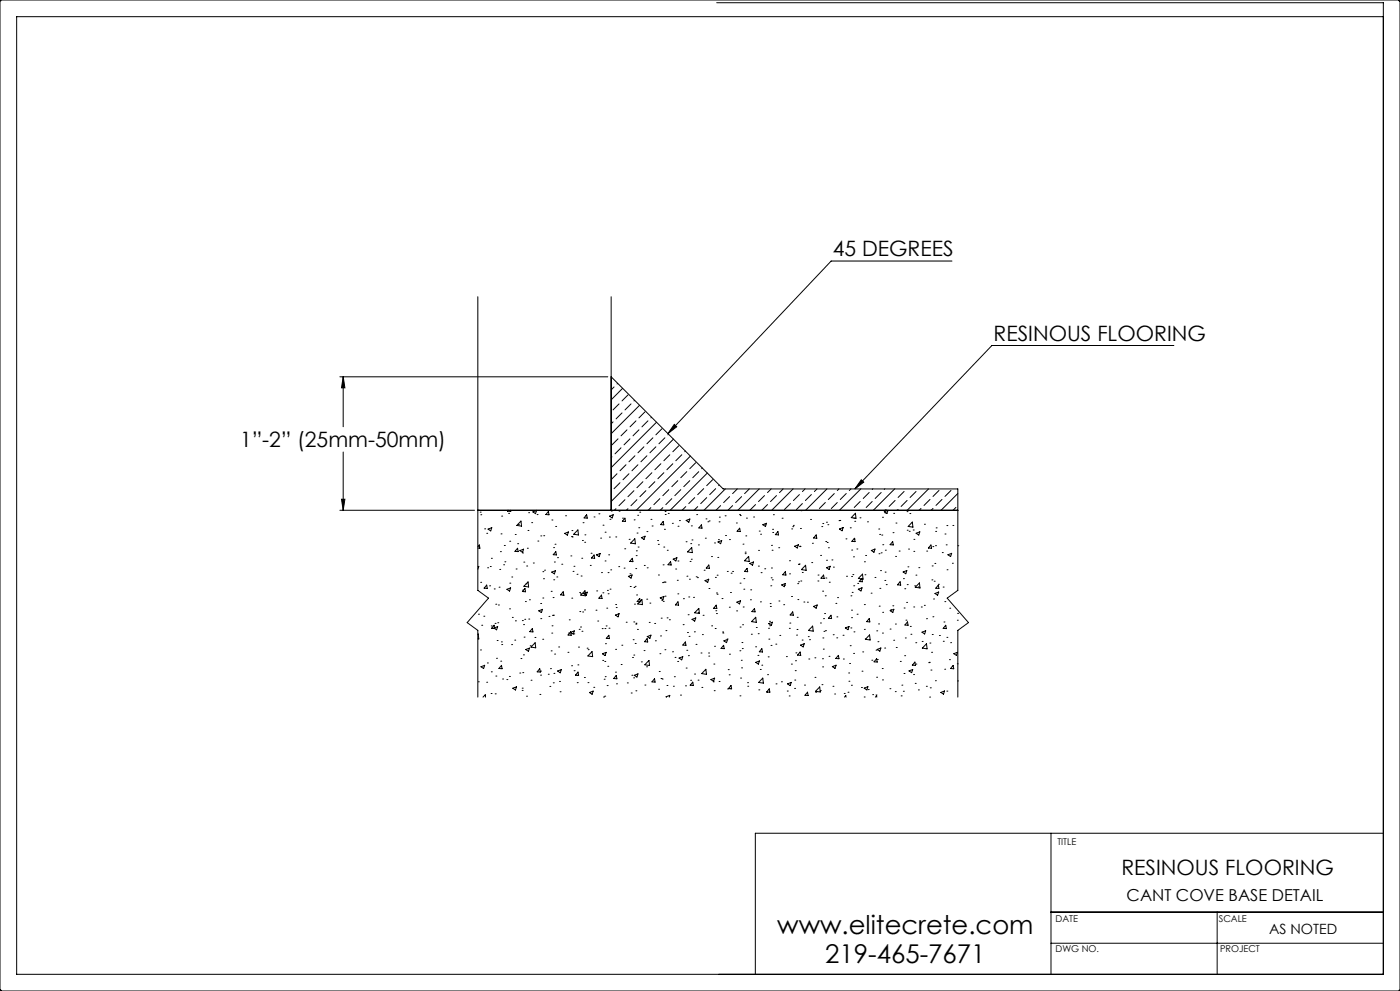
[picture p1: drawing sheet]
<svg xmlns="http://www.w3.org/2000/svg" width="420mm" height="297mm" viewBox="0 0 420 297" stroke-linecap="round" stroke-linejoin="round" font-family="sans-serif">
<defs><g id="words">
<g font-size="7.8">
<text x="233.2" y="279.9">www.elitecrete.com</text>
<text x="247.5" y="288.7">219-465-7671</text>
</g>
<g font-size="6.3">
<text x="249.8" y="76.8">45 DEGREES</text>
<text x="298.1" y="102.1">RESINOUS FLOORING</text>
<text x="72.1" y="134.1">1”-2” (25mm-50mm)</text>
<text x="336.4" y="262.2">RESINOUS FLOORING</text>
</g>
<text font-size="4.9" x="338" y="270.1">CANT COVE BASE DETAIL</text>
<text font-size="4.2" x="380.7" y="279.9">AS NOTED</text>
<g font-size="2.8">
<text x="317.2" y="253.4">TITLE</text>
<text x="316.7" y="276.2">DATE</text>
<text x="365.6" y="276.2">SCALE</text>
<text x="316.7" y="285.2">DWG NO.</text>
<text x="366" y="285.2">PROJECT</text>
</g>
</g></defs>
<g fill="none" stroke="#000" stroke-width=".3">
<path d="M-.1 0h420.1M0 0l.4 .4M0 -.1v297.2M0 0h.1M419.9 0h.1M420 -.1v297.2M420 0l-.4 .4M215 .8h200v291.2h-410v-287h410M285.6 78.2h-36.3l-48.9 51.8M143.3 88.9v88l3.2 2.4-6.4 7.3 3.2 2.3v20M183.3 88.9v64M102 112.9h80.4"/>
<path d="M103 112.9l.5 3.3h-1.1zM103 112.9v15M183.3 112.9l33.6 33.6h70.4v30.4l-3.2 2.4 6.4 7.3-3.2 2.3v20M184.2 116l-.9 .8M185.3 114.9l-.2 .2M186.8 116.4l-3.5 3.4M188.4 118.4l-1.8 1.8M190.4 120l-.2 .2M352.2 103.5h-54.6l-41.1 43M103 135.5v17.4M183.6 136.9l-.3 .3M183.9 126.4l-.6 .6"/>
<path d="M185.4 131.5l-1.8 1.8M185.7 121l-1.8 1.8M186.3 134.2l-1.8 1.8M186.6 123.7l-1.8 1.8M187.8 139.3l-1.8 1.8M188.1 128.8l-1.8 1.8M189 131.5l-1.8 1.8M189.3 121l-1.8 1.8M190.5 136.6l-1.8 1.8M190.8 126.1l-1.8 1.8M191.4 139.3l-1.8 1.8M191.7 128.8l-1.8 1.8"/>
<path d="M191.9 121.5l-8.6 8.5M193.2 133.9l-1.8 1.8M193.5 123.4l-1.8 1.8M194.1 136.6l-1.8 1.8M194.4 126.1l-1.8 1.8M195.5 125l-.2 .2M195.9 131.2l-1.8 1.8M196.8 133.9l-1.8 1.8M197 126.5l-13.7 13.6M198.3 139l-1.8 1.8M198.6 128.5l-1.8 1.8M199.5 131.2l-1.8 1.8"/>
<path d="M200.5 130.1l-.1 .2M201 136.3l-1.8 1.8M201.9 139l-1.8 1.8M202 131.6l-18.7 18.7M202.3 127.2l.7 .7-2.6 2.1zM203.6 133.6l-1.7 1.8M204.5 136.3l-1.8 1.8M205.6 135.2l-.2 .2M207.1 136.7l-16.2 16.2M208.7 138.7l-1.8 1.8M102 152.9h40.3M102.4 149.6h1.1l-.5 3.3z"/>
<path d="M143.3 152.9h144M143.5 153h.1M144 153.5h.1M144.2 154.3h.1M145.4 158.5h.1M146 159.8h.1M146.4 158.6l1.1-.5-.3 1zM150.5 154.7h.1M152.5 152.9l-.2 .3 .9 .1v-.4M152.6 153.9h.1M155.5 157.2h.1M156.3 156.2l.2 1.5-1.5-.2z"/>
<path d="M158.4 159h.1M158.6 153.7h.1M159.5 156.6h.1M159.9 153.4l1.1-.4-.3 .9zM161.1 154.2h.1M164.5 153.3l.2 1-1-.1zM165.6 155.8h.1M166.7 157.8h.1M169.4 159.9l1.1-.5-.3 1zM169.7 154.6h.1M171.6 159h.1M173.4 158.8l.1 1.5-1.4-.2z"/>
<path d="M174.9 156.7h.1M175.7 154.5h.1M176 154.3l.2 1-1-.1zM178.2 154.9h.1M179.7 154h.1M180.9 157.4h.1M181.5 159.5h.1M182.9 154.7l1.1-.4-.3 .9zM183 155.6h.1M183.4 153.1h.1M184.8 152.5l-.5 .4M185.1 142l-1.8 1.7"/>
<path d="M185.7 153.2h.1M186 144.7l-1.8 1.8M186.7 155.3h.1M187.5 155.3l.2 1-1-.1zM187.5 149.8l-1.8 1.8M188.4 152.5l-.5 .4M188.7 142l-1.8 1.8M190.2 147.1l-1.8 1.8M190.2 155.8h.1M191.1 149.8l-1.8 1.8M191.1 159.8h.1M191.3 154.4h.1"/>
<path d="M191.6 158.2h.1M191.9 153.5h.1M192.9 144.4l-1.8 1.8M193.8 147.1l-1.8 1.8M194.1 159.3h.1M195.3 152.1l-.8 .8M195.3 155.7h.1M195.6 141.7l-1.8 1.8M195.6 157.6h.1M196.5 144.4l-1.8 1.8M197.9 149.5l-1.7 1.7M198.8 152.1l-.7 .8"/>
<path d="M198.9 156.3l.2 1-.9-.1zM199.2 141.7l-1.8 1.8M199.3 158.6h.1M199.5 153.3h.1M199.6 154.2h.1M200.5 153.9h.1M200.6 146.8l-1.8 1.8M201.5 149.5l-1.8 1.7M201.7 156.8h.1M203.3 144.1l-1.8 1.8M203.4 157.7h.1M203.8 156h.1"/>
<path d="M204.2 146.8l-1.8 1.8M205.7 151.8l-1.1 1.1M205.8 156l1.2-.5-.4 1zM206 141.4l-1.8 1.8M206.9 144.1l-1.8 1.8M207.4 157.6h.1M208.4 149.1l-1.8 1.8M209 154.2h.1M209.3 151.8l-1.1 1.1M209.6 141.4l-1.8 1.8M210.4 157.3l.2 1-.9-.1zM210.7 140.3l-.2 .2"/>
<path d="M211.1 146.4l-1.8 1.8M211.8 155.5h.1M212 149.1l-1.8 1.8M212.2 141.8l-11.2 11.1M212.4 156.4h.1M212.7 156.1h.1M213.8 143.8l-1.8 1.8M214.7 146.4l-1.8 1.8M215.7 156.4h.1M215.8 145.4l-.2 .2M215.8 155h.1M216.2 151.5l-1.4 1.4"/>
<path d="M217.5 154.6h.1M217.6 146.5l-6.4 6.4M218.9 148.8l-1.8 1.8M219.8 151.5l-1.4 1.4M220.9 156.7h.1M221.2 146.5l-1.4 1.4M221.9 154.2h.1M221.9 158.3l.2 1-1-.1zM222.1 154.5h.1M222.5 148.8l-1.8 1.8M223.9 155.3h.1M224.8 146.5l-1.4 1.4"/>
<path d="M226.1 155h.1M226.7 151.2l-1.7 1.7M227.8 146.5l-6.4 6.4M227.8 159.2h.1M228.8 157.3l1.2-.5-.4 1zM229.4 148.5l-1.8 1.8M229.5 157.1h.1M230.3 151.2l-1.8 1.7M231.4 146.5l-1.1 1.1M231.8 158.6h.1M231.8 159.6h.1M232 154.3h.1"/>
<path d="M232.9 148.5l-1.7 1.8M233.4 159.3l.2 1-1-.1zM234.6 155.3h.1M234.9 146.5l-1.1 1.1M237.1 150.9l-1.8 1.8M237.5 158.5h.1M237.8 157.8h.1M237.9 146.5l-6.4 6.4M238 157.5h.1M239.8 148.2l-1.8 1.8M240.1 158.4h.1M240.3 153.1h.1"/>
<path d="M240.7 150.9l-1.8 1.8M241.5 146.5l-.8 .8M243.2 155.7h.1M243.4 148.2l-1.8 1.8M245.1 146.5l-.8 .8M246.5 157.8h.1M246.8 156.9h.1M247.6 150.6l-1.8 1.8M247.9 156.5h.1M248.1 146.5l-6.4 6.4M248.3 157.3h.1M250.3 147.9l-1.8 1.8"/>
<path d="M251.2 150.6l-1.8 1.8M251.7 146.5l-.5 .5M251.7 156h.1M251.8 158.5l1.2-.4-.4 1zM251.9 156h.1M253.9 147.9l-1.8 1.8M255.1 158.2h.1M255.3 146.5l-.5 .5M256.2 155.3h.1M256.4 156.2h.1M256.6 153.8l.2 1.5-1.4-.2zM258 155.2h.1"/>
<path d="M258.1 150.3l-1.8 1.8M258.2 146.5l-6.4 6.4M258.4 143.8l.7 .7-2.6 2zM260.2 156.4h.1M260.8 147.6l-1.8 1.8M261.7 150.3l-1.8 1.8M261.8 146.5l-.1 .2M263.6 158.5h.1M264.4 147.6l-1.8 1.8M264.7 155h.1M265.3 153.4l1.1-.5-.3 1zM265.4 146.5l-.2 .2"/>
<path d="M265.5 153.7h.1M265.8 152.7l-.2 .2M267.9 159.6h.1M268.1 153.9h.1M268.4 146.5l-6.4 6.4M268.5 150l-1.8 1.8M268.8 156.8h.1M269.4 152.7l-.2 .2M271.2 147.3l-1.8 1.8M272.1 153.3h.1M272.1 150l-1.8 1.8M272.2 158.9h.1"/>
<path d="M272.8 159.2h.1M273 153.9h.1M273.7 156.5l.2 1.5-1.4-.2zM274 158.8h.1M274.8 147.3l-1.8 1.8M274.8 159.8l1.2-.4-.4 1zM276.3 152.4l-.5 .5M277.3 157.1h.1M278.6 146.5l-6.4 6.4M279 149.7l-1.8 1.8M279.9 152.4l-.6 .5M280.7 159.3h.1"/>
<path d="M280.8 158.2h.1M281.7 147l-1.8 1.8M282.6 149.7l-1.8 1.8M284.1 157.5h.1M285.3 147l-1.8 1.8M285.9 157.5h.1M286.8 152.1l-.9 .8M287.3 147.9l-5 5M143.3 163.8l.5-.5 .2 1h-.7M143.3 169.9l.3-.2-.3 .9M143.6 163.8h.1M144.2 174.5h.1"/>
<path d="M146 175.3l.2 1h-1zM146.3 170.2h.1M146.9 175.6h.1M147.1 169.8h.1M147.4 167.3h.1M148.3 176.5h.1M149.7 176h.1M149.9 170.7h.1M150.1 165.3h.1M150.3 160h.1M151.1 169.3h.1M151.3 163.5h.1"/>
<path d="M151.5 168.4h.1M152.1 176.6l1.1-.4-.3 1zM152.9 162.2h.1M152.9 174.8h.1M153.5 172.9h.1M154.6 160.2h.1M154.8 170.5h.1M155.3 164.3l.1 1-.9-.1zM155.3 162.9h.1M156 165l1.1-.4-.3 1zM156.7 165.7h.1M156.8 176.9h.1"/>
<path d="M157.1 168.5h.1M157.5 176.4l.2 1-1-.1zM157.8 175h.1M158 169.6h.1M158.2 164.3h.1M158.4 174.4l.2 1.5-1.4-.2zM158.8 179.8h.1M160 168.7h.1M161.4 162.2h.1M162.2 160.6h.1M162.8 179.2h.1M162.9 171.3h.1"/>
<path d="M163 173.4h.1M163.1 160.6h.1M163.4 170.9h.1M165.4 177.2h.1M165.5 171.5l1.1-.5-.3 1zM165.9 179.1h.1M166.1 164.1h.1M166.1 173.8h.1M166.3 168.4h.1M166.5 163.1h.1M166.7 165.3l.2 1-.9-.1zM167 172.9h.1"/>
<path d="M167.3 167.1h.1M168.5 169.1h.1M168.9 178.4h.1M169 177.4l.1 1-.9-.1zM171.3 166.6h.1M171.5 160.8h.1M171.5 179.3h.1M171.7 160.9h.1M171.9 171.2h.1M172.2 169.7h.1M173.1 172.1h.1M173.9 177.6h.1"/>
<path d="M174.1 178h.1M174.3 172.6h.1M174.5 167.3h.1M174.7 162h.1M175.1 177.9l1.1-.4-.3 .9zM175.4 162.5h.1M175.5 160.3h.1M175.5 177l.2 1.6-1.5-.3zM177.1 169.5h.1M177.3 165.8h.1M178.2 166.3l.2 1-1-.1zM179 166.3l1.1-.4-.3 .9z"/>
<path d="M179 177.1h.1M180.2 161.3h.1M180.4 178.4l.2 1-.9-.1zM180.4 171.6h.1M180.9 177.7h.1M181.5 168.1h.1M182.2 176.9h.1M182.4 171.6h.1M182.4 177.9h.1M182.6 166.3h.1M182.8 161h.1M183 176.6h.1"/>
<path d="M183.2 170.8h.1M184.7 160.9h.1M185.6 169.8h.1M187.2 170.3h.1M187.4 164.5h.1M188.5 172.7l1.1-.4-.3 1zM188.7 161.6h.1M189 172h.1M189.1 175.8h.1M189.7 167.3l.2 1-1-.1zM190.2 176.1h.1M190.4 161.5l.2 1.5-1.4-.2z"/>
<path d="M190.5 175.7h.1M190.7 170.4h.1M190.8 166.5h.1M190.9 165.1h.1M191 178.3h.1M191.4 163.9h.1M191.9 179.4l.2 1-1-.1zM192.4 161.1l1.1-.4-.3 1zM192.6 179.7l.1 1.5-1.4-.2zM193.3 169.5h.1M194 179.6h.1M194.2 170.2h.1"/>
<path d="M197.3 162h.1M197.5 163.2h.1M197.5 172.3h.1M198.1 179.2l1.1-.5-.3 1zM198.5 179.9h.1M198.7 174.6h.1M198.9 169.3h.1M199.1 164h.1M199.2 174.4h.1M199.5 178.7h.1M199.5 174.5h.1M200.2 164.9h.1"/>
<path d="M201.2 168.3l.2 1h-1zM202 167.6l1.1-.5-.3 1zM202.7 170.5h.1M203.2 173.9h.1M203.4 178h.1M203.4 168.1h.1M205 179.4h.1M205.8 162.4h.1M206.1 172.7h.1M206.6 178.9h.1M206.8 173.6h.1M207 168.3h.1"/>
<path d="M207.2 162.9h.1M207.4 167.6h.1M207.5 164.1l.2 1.5-1.4-.2zM207.6 161.8h.1M208.1 179h.1M208.9 172.9h.1M209.2 173.1h.1M209.5 163.3h.1M211.2 170.9h.1M211.5 174l1.1-.4-.3 1zM211.6 161.3h.1M212.6 169.3l.2 1h-.9z"/>
<path d="M212.7 176.4h.1M213.4 166.8h.1M214.4 162.7h.1M214.6 173h.1M214.9 177.7h.1M215.1 172.4h.1M215.1 178.1h.1M215.3 167.1h.1M215.4 162.4l1.1-.4-.3 1zM215.5 161.7h.1M216.6 179.4h.1M217.7 160.5h.1"/>
<path d="M218.2 171.3h.1M218.8 161.7h.1M219.1 177.6h.1M219.3 171.8h.1M219.8 171.3h.1M222 174.8h.1M222.9 163.1h.1M223.2 176.6h.1M223.2 173.4h.1M223.4 171.3h.1M223.5 165.9h.1M223.6 165.5h.1"/>
<path d="M223.7 160.6h.1M224.1 170.3l.2 1h-1zM224.6 166.8l.2 1.5-1.5-.2zM225 168.9l1.1-.5-.4 1zM225.1 179.8h.1M225.2 176.8h.1M227.5 169.7h.1M227.6 164.9h.1M228.2 160.1h.1M228.3 171.6h.1M229.4 170.5h.1M231.2 175.6h.1"/>
<path d="M231.3 173.2h.1M231.4 170.2h.1M231.4 163.4h.1M231.6 164.9h.1M231.7 173.8h.1M233.6 164.2h.1M234.5 175.3l1.1-.4-.3 .9zM235.3 175.4h.1M235.6 171.3l.2 1h-1zM236.8 168.1h.1M236.9 172h.1M237.5 178.8h.1"/>
<path d="M238.4 163.7l1.1-.4-.3 .9zM239.3 174.9h.1M239.4 179.7h.1M239.5 169.1h.1M239.5 174.4h.1M239.7 169h.1M239.9 163.7h.1M240 163.8h.1M240.2 174.1h.1M240.7 171.6h.1M241.7 169.4l.1 1.5-1.4-.2zM243.5 168.6h.1"/>
<path d="M243.7 162.8h.1M244.9 160.3l.1 1-.9-.1zM245.4 174.1h.1M245.4 172.3h.1M246.2 166.5h.1M246.8 177.2h.1M247.1 172.3l.2 1.1-1-.1zM247.6 178.6h.1M247.7 162.3h.1M247.8 173.2h.1M247.9 170.1l1.2-.4-.4 1zM248 167.9h.1"/>
<path d="M248.2 162.6h.1M248.5 164.2h.1M248.8 174.5h.1M249.6 167.8h.1M250 170h.1M251.3 179.1h.1M253.8 161.5h.1M253.9 172.7h.1M255.3 178.6h.1M255.5 172.8h.1M255.5 164.9h.1M255.6 177.5h.1"/>
<path d="M255.8 172.2h.1M256 166.9h.1M256.1 175.6h.1M256.2 161.6h.1M256.3 161.3l.2 1-.9-.1zM257.1 164.5h.1M257.3 174.9h.1M257.5 176.6l1.1-.4-.3 .9zM258.5 173.4l.2 1-.9-.1zM258.7 172.1l.2 1.5-1.4-.2zM259.3 168.4h.1M259.5 172.3h.1"/>
<path d="M259.7 166.5h.1M261.3 177.8h.1M261.4 165l1.1-.5-.3 1zM262.5 173.1h.1M263.7 165.9h.1M263.9 160.2h.1M264 176.3h.1M264.2 171h.1M264.3 165.7h.1M264.5 160.4h.1M264.8 163.3h.1M265.5 174h.1"/>
<path d="M265.5 171.5h.1M265.6 164.9h.1M265.9 175.2h.1M267.8 162.3l.2 1-1-.1zM268.7 166.8h.1M269.7 165.2h.1M270 174.4l.2 1-.9-.1zM270.9 171.4l1.2-.4-.4 1zM271 173.4h.1M271.4 176.4h.1M272.2 175.2h.1M272.4 169.9h.1"/>
<path d="M272.6 164.6h.1M274.1 165.2h.1M274.2 161.6h.1M274.4 175.6h.1M274.8 172.4h.1M275.4 175.9h.1M275.6 170.1h.1M275.8 174.7l.2 1.5-1.4-.2zM278 165.2h.1M279.3 163.3l.2 1-1-.1zM279.6 173.8h.1M279.7 169.6h.1"/>
<path d="M279.9 163.8h.1M280.1 179.5h.1M280.3 174.2h.1M280.5 168.9h.1M280.5 177.9l1.1-.5-.3 1zM280.6 163.5h.1M281.5 175.1h.1M281.5 175.4l.2 1-1-.1zM282.7 165.6h.1M282.9 175.9h.1M283.5 160h.1M283.9 163.3h.1"/>
<path d="M284.1 170.8h.1M284.4 166.3l1.1-.5-.3 1zM285.7 168.8h.1M287.3 163.6h.1M143.3 190.1l.2-.1 .1 1.5h-.3M143.5 184.1h.1M144.1 194.8h.1M144.3 199.8l1.1-.4-.3 1zM144.5 187.4h.1M145.2 184.7h.1M146.2 198.7h.1M147.4 187.6h.1"/>
<path d="M148.2 188.2l1.1-.4-.3 1zM148.2 187.4l.2 1-.9-.1zM148.5 186.8h.1M148.7 181.1h.1M148.9 197.3h.1M149.1 192h.1M149.3 186.6h.1M149.5 181.3h.1M150.2 198.2h.1M150.4 192.4h.1M150.4 199.4l.2 1-.9-.1zM150.5 193.2h.1"/>
<path d="M152.9 182.5h.1M153.5 193.2h.1M153.7 185h.1M154.4 191.8h.1M154.6 186.1h.1M156.3 197.4h.1M156.7 186h.1M157 196.3h.1M157.1 187.2h.1M157.2 190.9h.1M157.4 185.6h.1M157.6 180.3h.1"/>
<path d="M157.7 194.7l1.2-.5-.4 1zM158.6 185.5h.1M159.1 193.5h.1M159.7 188.4l.2 1-1-.1zM160.5 191h.1M160.5 192.6l.2 1.6-1.4-.3zM161.6 183.1l1.1-.5-.3 1zM162.2 180.9h.1M162.2 185.4h.1M162.8 191.6h.1M164.7 184.7h.1M165.3 195.1h.1"/>
<path d="M165.5 189.7h.1M165.6 187.6h.1M165.7 184.4h.1M166 184.4h.1M166.4 196h.1M167.6 193.9h.1M170.4 195.5h.1M170.6 189.7h.1M170.8 185.8h.1M171.2 189.5l1.1-.4-.3 .9zM171.2 189.4l.2 1-1-.1zM171.5 199.5h.1"/>
<path d="M172.1 190h.1M173.4 199.3h.1M173.6 193.9h.1M173.7 188.6h.1M173.9 183.3h.1M174.2 187.9h.1M174.6 189.2h.1M174.8 183.4h.1M175.4 182.8h.1M176.1 194.3h.1M176.4 194.7h.1M177.6 195.3l.2 1.5-1.4-.2z"/>
<path d="M178.8 182.9h.1M179.3 186.1h.1M180.7 188.4h.1M180.7 195.9l1.1-.4-.3 1zM180.8 197.9h.1M181.4 198.2h.1M181.5 188.4h.1M181.6 192.9h.1M181.8 187.6h.1M182 182.3h.1M182.3 199.7h.1M182.7 190.4l.1 1-.9-.1z"/>
<path d="M182.7 188.3h.1M184.6 184.3l1.1-.4-.3 1zM184.7 194.6h.1M184.7 181.2h.1M184.9 182.1h.1M186.3 199.2h.1M186.5 193.4h.1M187.9 186.5h.1M189.7 197h.1M189.9 191.7h.1M190.1 186.4h.1M190.1 196.3h.1"/>
<path d="M190.3 181.1h.1M190.6 192.8h.1M190.8 187.1h.1M190.8 186.8h.1M191.2 188.6h.1M192.4 198.4h.1M193.2 195h.1M194 199.8h.1M194.1 191.4l.2 1-.9-.1zM194.2 190.8l1.1-.4-.3 .9zM194.7 197.9l.2 1.6-1.5-.3zM194.8 186.5h.1"/>
<path d="M195 180.8h.1M196.4 186.8h.1M196.6 192h.1M198 195.9h.1M198.2 190.6h.1M198.4 185.3h.1M199 180.2h.1M199.5 194.7h.1M199.8 189h.1M200.1 185.2h.1M200.8 185.7h.1M201.8 195.3h.1"/>
<path d="M202.5 197h.1M203.3 198.2h.1M203.4 180.4l.2 1-1-.1zM203.7 197.2l1.1-.4-.3 1zM204.9 187.2h.1M205.6 192.4l.2 1-1-.1zM206 194.9h.1M206.2 189.6h.1M206.4 184.2h.1M206.5 196.5h.1M206.7 190.7h.1M207.6 185.6l1.1-.4-.3 1z"/>
<path d="M208.3 189.4h.1M208.8 193.1h.1M209.5 183.6h.1M209.6 182.3l.2 1.6-1.4-.3zM210.3 195.7h.1M210.7 190.2h.1M210.9 184.4h.1M212.6 195.7h.1M212.6 196.6h.1M213.5 187.6h.1M214.2 199h.1M214.4 193.7h.1"/>
<path d="M214.6 188.4h.1M214.7 183h.1M214.9 181.4l.2 1-1-.1zM214.9 183.9h.1M216.8 189.4h.1M216.9 189.7h.1M217.1 193.4l.2 1-1-.1zM217.2 192.1l1.1-.5-.3 1zM218.1 191.5h.1M218.8 182h.1M218.8 196.1h.1M221 183.1h.1"/>
<path d="M221.1 180.5l1.1-.5-.3 1zM222 195h.1M222 187.9h.1M222.4 197.9h.1M222.6 192.6h.1M222.7 194.4h.1M222.8 187.2h.1M223 181.9h.1M225.4 190.1h.1M226.3 182.4l.2 1-.9-.1zM226.7 193.8h.1M226.7 198.5l1.1-.4-.3 .9z"/>
<path d="M226.7 185l.2 1.5-1.4-.2zM226.9 188.1h.1M227.4 196.4h.1M227.5 189.9h.1M228.1 180.4h.1M228.5 199.4h.1M228.6 194.4l.1 1-.9-.1zM230.5 196.9h.1M230.6 188.3h.1M230.6 186.9l1.1-.4-.3 .9zM230.7 191.5h.1M230.8 186.2h.1"/>
<path d="M230.9 187.5h.1M231 180.9h.1M231.1 181.8h.1M231.3 193.4h.1M232.7 193h.1M233.7 180.1h.1M233.9 190.4h.1M235.1 181.2h.1M235.9 196.8h.1M236.8 188.3h.1M237 186.7h.1M237.4 199h.1"/>
<path d="M237.8 183.4l.2 1-1-.1zM238.6 198h.1M238.8 195.7h.1M239 190.3h.1M239.1 188.7h.1M239.2 185h.1M240 195.4l.2 1-.9-.1zM240.2 193.3l1.1-.4-.3 1zM240.6 191.8h.1M241.2 180.4h.1M242.2 180.5h.1M242.5 190.8h.1"/>
<path d="M242.6 197.5h.1M242.8 191.7h.1M243.8 187.6l.2 1.6-1.5-.3zM244.1 181.7l1.1-.4-.4 1zM244.5 197.1h.1M246.1 186.7h.1M246.7 197.4h.1M246.8 199.9h.1M246.9 191.2h.1M247 194.5h.1M247.1 185.4h.1M247.2 189.2h.1"/>
<path d="M247.4 183.9h.1M247.6 189h.1M248.7 196.7h.1M249.3 184.4l.2 1-1-.1zM249.7 199.8l1.1-.4-.3 .9zM250 190.2h.1M250.8 180.8h.1M251 191.2h.1M251.1 184.9h.1M251.5 196.4l.2 1-1-.1zM252.9 190.4h.1M253 197.5h.1"/>
<path d="M253.6 188.2l1.1-.4-.3 .9zM254.9 198.8h.1M255.1 193.5h.1M255.3 188.2h.1M255.5 182.9h.1M255.5 185.1h.1M256.1 195.8h.1M256.2 189.4h.1M257.1 184.1h.1M258.8 195.4h.1M259.3 188.6h.1M259.3 181.2h.1"/>
<path d="M259.6 191.5h.1M260.8 185.4l.2 1-1-.1zM260.9 190.3l.1 1.5-1.4-.2zM261.5 197.9h.1M262.8 194.8h.1M263 197.4l.2 1-1-.1zM263 189.1h.1M263.2 194.6l1.1-.4-.4 1zM263.2 197.6h.1M263.4 192.3h.1M263.6 187h.1M263.8 181.7h.1"/>
<path d="M264.7 189.7h.1M264.8 183.5h.1M265.4 194.2h.1M267 188.5h.1M267 183l1.2-.4-.4 1zM267.2 182.8h.1M267.8 181.6h.1M268.1 191.9h.1M268.6 187h.1M268.9 194h.1M270.1 198.2h.1M271.2 182.2h.1"/>
<path d="M271.4 196.5h.1M271.6 191.2h.1M271.8 185.9h.1M272 180.5h.1M272.2 186.4l.2 1-.9-.1zM273.1 187.7h.1M273.3 190.1h.1M274.1 181.9h.1M274.5 198.4l.2 1-1-.1zM274.7 192.6h.1M274.8 199h.1M276.4 181.9h.1"/>
<path d="M276.6 189.5l1.1-.5-.3 1zM276.6 192.2h.1M277.3 181.4h.1M277.9 192.9l.2 1.6-1.4-.3zM278 185.4h.1M278.6 198.6h.1M278.8 198.5h.1M279 192.7h.1M279.5 195.5h.1M279.7 190.2h.1M279.9 184.8h.1M281.8 190.5h.1"/>
<path d="M283 192.2h.1M283.2 186.4h.1M283.5 180.3h.1M283.7 187.4l.2 1-.9-.1zM284.1 191h.1M284.8 197.7h.1M284.9 182.3h.1M285.2 192.6h.1M285.9 199.4l.2 1-.9-.1zM286.1 195.9l1.2-.4-.4 .9zM287.2 198.9h.1M287.2 185.9h.1"/>
<path d="M287.3 183.8h.1M143.5 204.3h.1M144.9 208.9l.7-.7 .1 .7M146 204.5h.1M147.3 207.8h.1M147.4 201.4h.1M148.6 207.9h.1M148.8 202.6h.1M150.8 203.5h.1M152.1 203.7h.1M152.8 202.7h.1M153.8 206.3l1.2-.5-.4 1z"/>
<path d="M155.9 201.7h.1M156.6 206.9h.1M156.7 206.2h.1M156.8 201.6h.1M158 208.6h.1M159.3 203.9h.1M161.9 200.4l.2 1-.9-.1zM162 208.1h.1M162.1 201.1h.1M162.2 202.3h.1M164.5 202.1h.1M164.9 205.7h.1"/>
<path d="M165.1 200.4h.1M166 204.6h.1M166.2 201.8h.1M167.3 201.1l1.1-.4-.3 .9zM167.9 204.2h.1M168 207.3h.1M172.2 201h.1M173 202.4h.1M173.2 204.6h.1M173.4 201.4l.2 1-1-.1zM175.3 203h.1M176.4 204.6h.1"/>
<path d="M176.8 207.5l1.2-.4-.4 1zM178.1 206h.1M181.1 208.9h.1M181.2 203.6h.1M181.4 208.6h.1M181.6 202.8h.1M182.1 205.5h.1M184.6 201.4h.1M184.9 202.4l.2 1-1-.1zM184.9 204.9h.1M188.2 204.7h.1M189.4 207.7h.1"/>
<path d="M189.6 202.4h.1M190.1 203.2h.1M190.3 202.4l1.1-.4-.3 .9zM190.8 207h.1M193.5 205.3h.1M196.4 203.4l.1 1h-.9zM197.6 206.6h.1M197.8 201.2h.1M198.3 203.3h.1M198.6 203.5h.1M200 208.9l-.2-.1 1.1-.4-.1 .5M200.1 205.4h.1"/>
<path d="M202 205.7h.1M202.3 202.8h.1M204.2 208.3h.1M205.7 205.5h.1M205.9 200.2h.1M207.2 203.9h.1M207.8 204.4l.2 1h-.9zM208.4 202h.1M209.4 203.8h.1M210.6 206h.1M211.8 200.6l.1 1.5-1.4-.2zM213.3 203.7l1.1-.5-.3 1z"/>
<path d="M214 204.3h.1M214.3 207h.1M215.7 204.2h.1M218.3 206.5h.1M218.5 200.7h.1M218.7 202.2h.1M219.1 206.4h.1M219.3 205.4l.2 1h-1zM222 208.5h.1M222.2 203.2h.1M222.5 200.2h.1M224.3 204.6h.1"/>
<path d="M224.3 205.7h.1M227.6 206.7h.1M228.1 200.6h.1M228.8 203.2l.2 1.5-1.4-.2zM230.1 207.5h.1M230.3 202.2h.1M230.8 206.4l.2 1h-1zM232.8 205h.1M234.4 204.3h.1M236.2 207.1h.1M236.3 204.9l1.1-.4-.3 1zM236.7 208.6h.1"/>
<path d="M238.4 206.3h.1M238.4 203.8h.1M238.6 201h.1M241.3 205.3h.1M242.3 207.4l.1 1.1-.9-.1zM244.5 203h.1M244.7 207.5h.1M245.9 205.9l.2 1.5-1.4-.2zM246.1 207h.1M246.6 205.2h.1M249.9 205.7h.1M250.4 208h.1"/>
<path d="M253.3 207.8h.1M253.3 208.9l.4-.4 .1 .4M254.4 207.5h.1M254.6 201.7h.1M254.7 204.2h.1M255.4 205.4h.1M258.4 206h.1M258.6 201.2h.1M259.2 208.9h.1M259.3 206.2l1.1-.4-.3 1zM260.5 206.7h.1M261.8 208.2h.1"/>
<path d="M262.6 208.9l.4-.4v.4M262.8 208.3h.1M263 203h.1M264.7 200.4h.1M264.7 203.8h.1M267 206.4h.1M268.6 207.3h.1M270.3 208.6h.1M270.6 205.3h.1M271 207.2h.1M271.2 201.8h.1M272.7 201.1l1.1-.5-.3 1z"/>
<path d="M274.1 202.2h.1M274.6 204.8h.1M275.5 206.8h.1M277.9 205.7h.1M278.9 208.9h.1M279.1 206.1h.1M279.3 200.8h.1M280.6 204h.1M282.3 207.5l1.1-.4-.4 .9zM283.4 200.6h.1M284.1 207.1h.1M287.2 204.1h.1"/>
<path d="M315.3 249.7v42.3M415 249.7h-188.4v42.3M315.3 273.4h99.7M365.1 273.4v18.6M-.1 297h420.1M0 297v.1M.4 296.6l-.4 .5M315.3 282.7h99.7M419.6 296.6l.4 .4M420 297l-.1 .1"/>
</g>
<path d="M102.4 149.6h1.1l-.5 3.3zM103 112.9l.5 3.3h-1.1zM258.4 143.8l.7 .7-2.6 2zM202.3 127.2l.7 .7-2.6 2.1z" fill="#000"/>
<use href="#words"/>
</svg>
